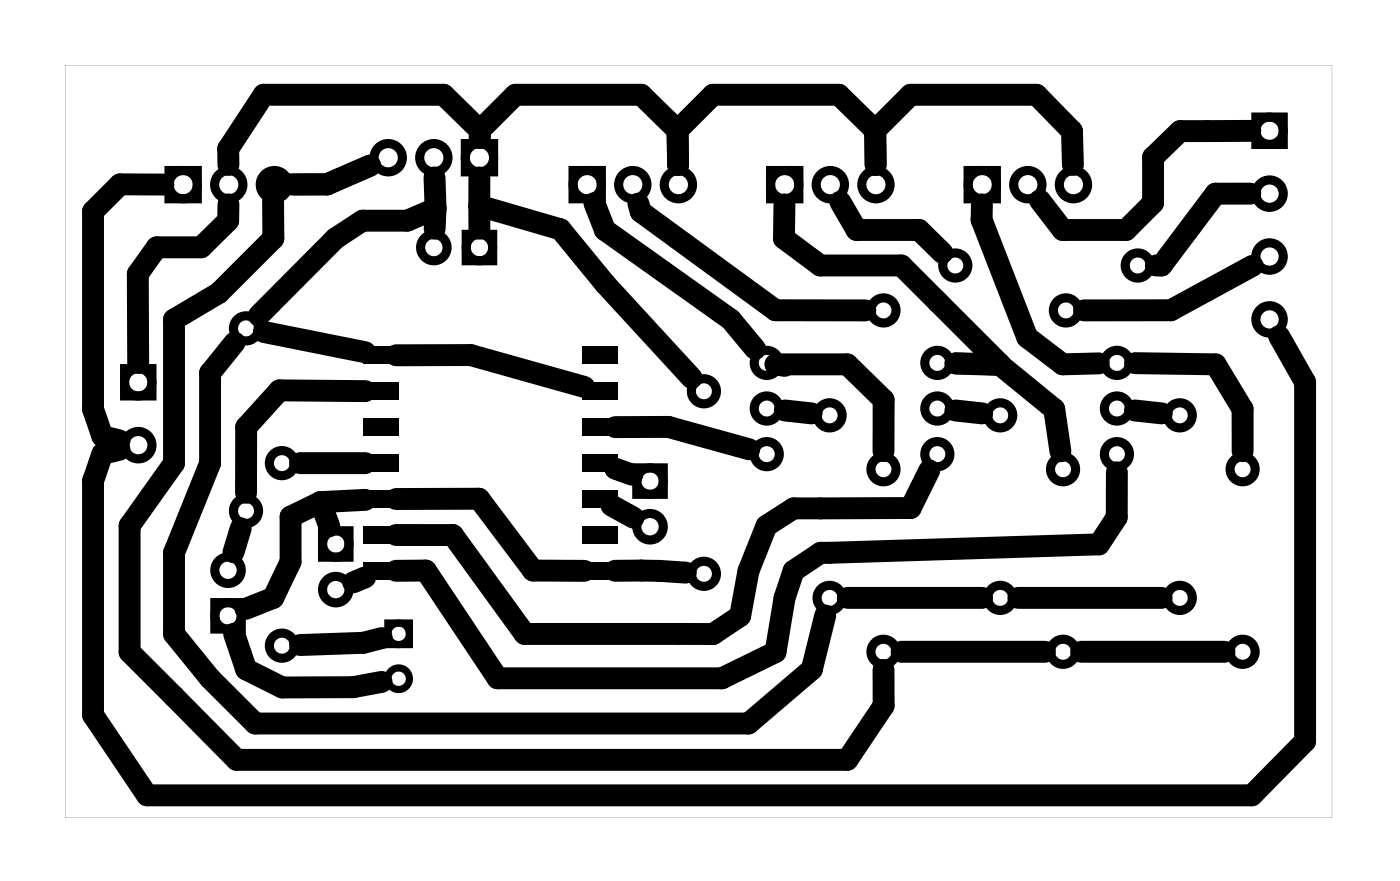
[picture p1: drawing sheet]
<svg xmlns="http://www.w3.org/2000/svg" width="78mm" height="49mm" viewBox="0 0 78 49" stroke-linecap="round" stroke-linejoin="round" font-family="sans-serif">
<g fill="#000">
<path d="M20.2 31.3h2v1h-2zM20.2 29.3h2v1h-2zM20.2 27.3h2v1h-2zM20.2 25.3h2v1h-2zM20.2 23.3h2v1h-2zM20.2 21.3h2v1h-2zM20.2 19.3h2v1h-2zM32.4 31.3h2v1h-2zM32.4 29.3h2v1h-2zM32.4 27.3h2v1h-2zM32.4 25.3h2v1h-2zM32.4 23.3h2v1h-2z"/>
<path d="M32.4 21.3h2v1h-2zM32.4 19.3h2v1h-2z"/>
<path d="M3.6 3.6h70.6v41.9h-70.6zM3.6 3.6v41.9h70.6v-41.9z"/>
</g>
<g fill="none" stroke="#000" stroke-width=".51">
<path d="M9.4 9.5h1.6v1.6h-1.6zM25.9 8h1.6v1.6h-1.6zM26 13h1.4v1.5h-1.4zM31.9 9.5h1.6v1.6h-1.6zM42.9 9.5h1.6v1.6h-1.6zM53.9 9.5h1.6v1.6h-1.6zM69.9 6.5h1.6v1.5h-1.6zM6.9 20.5h1.6v1.5h-1.6zM12 33.5h1.4v1.5h-1.4zM18 29.5h1.4v1.5h-1.4zM35.5 26h1.4v1.5h-1.4z"/>
<circle cx="10.2" cy="10.3" r=".79"/>
<circle cx="12.7" cy="10.3" r=".79"/>
<circle cx="13.7" cy="18.3" r=".7"/>
<circle cx="15.3" cy="10.3" r=".79"/>
<circle cx="21.6" cy="8.8" r=".79"/>
<circle cx="24.2" cy="13.8" r=".74"/>
<circle cx="24.2" cy="8.8" r=".79"/>
<circle cx="26.7" cy="13.8" r=".74"/>
<circle cx="26.7" cy="8.8" r=".79"/>
<circle cx="32.7" cy="10.3" r=".79"/>
<circle cx="35.2" cy="10.3" r=".79"/>
<circle cx="37.8" cy="10.3" r=".79"/>
<circle cx="43.7" cy="10.3" r=".79"/>
<circle cx="46.2" cy="10.3" r=".79"/>
<circle cx="48.8" cy="10.3" r=".79"/>
<circle cx="49.2" cy="17.3" r=".7"/>
<circle cx="53.2" cy="14.8" r=".7"/>
<circle cx="54.7" cy="10.3" r=".79"/>
<circle cx="57.2" cy="10.3" r=".79"/>
<circle cx="59.4" cy="17.3" r=".7"/>
<circle cx="59.8" cy="10.3" r=".79"/>
<circle cx="63.4" cy="14.8" r=".7"/>
<circle cx="70.7" cy="10.8" r=".76"/>
<circle cx="70.7" cy="17.8" r=".76"/>
<circle cx="70.7" cy="7.3" r=".76"/>
<circle cx="70.7" cy="14.3" r=".76"/>
<circle cx="7.7" cy="24.8" r=".76"/>
<circle cx="7.7" cy="21.3" r=".76"/>
<circle cx="12.7" cy="34.3" r=".74"/>
<circle cx="12.7" cy="31.7" r=".74"/>
<circle cx="13.7" cy="28.4" r=".7"/>
<circle cx="15.7" cy="25.8" r=".7"/>
<circle cx="15.7" cy="35.9" r=".7"/>
<circle cx="18.7" cy="32.8" r=".74"/>
<circle cx="18.7" cy="30.3" r=".74"/>
<circle cx="36.2" cy="29.3" r=".74"/>
<circle cx="36.2" cy="26.8" r=".74"/>
<circle cx="39.2" cy="21.8" r=".7"/>
<circle cx="39.2" cy="31.9" r=".7"/>
<circle cx="42.7" cy="20.2" r=".7"/>
<circle cx="42.7" cy="22.7" r=".7"/>
<circle cx="42.7" cy="25.3" r=".7"/>
<circle cx="46.2" cy="23.1" r=".7"/>
<circle cx="46.2" cy="33.3" r=".7"/>
<circle cx="49.2" cy="26.1" r=".7"/>
<circle cx="49.2" cy="36.3" r=".7"/>
<circle cx="52.2" cy="20.2" r=".7"/>
<circle cx="52.2" cy="22.7" r=".7"/>
<circle cx="52.2" cy="25.3" r=".7"/>
<circle cx="55.7" cy="23.1" r=".7"/>
<circle cx="55.7" cy="33.3" r=".7"/>
<circle cx="59.2" cy="26.1" r=".7"/>
<circle cx="59.2" cy="36.3" r=".7"/>
<circle cx="62.2" cy="20.2" r=".7"/>
<circle cx="62.2" cy="22.7" r=".7"/>
<circle cx="62.2" cy="25.3" r=".7"/>
<circle cx="65.7" cy="23.1" r=".7"/>
<circle cx="65.7" cy="33.3" r=".7"/>
<circle cx="69.2" cy="26.1" r=".7"/>
<circle cx="69.2" cy="36.3" r=".7"/>
</g>
<g fill="none" stroke="#000" stroke-width=".4">
<path d="M21.6 34.7h1.2v1.2h-1.2z"/>
<circle cx="22.2" cy="37.8" r=".6"/>
<circle cx="22.2" cy="35.3" r=".6"/>
</g>
<g fill="none" stroke="#000" stroke-width="1.2">
<path d="M9.1 10.3h-2.4l-1.5 1.5v11l.5 1.5 1 .2M12.7 11.4v.9l-1.5 1.5h-2.5l-1 1.4v5M13.1 19.1l-1.4 1.7v5l-2 5v4.5l2 2.5 2.5 2.5h27.5l3.5-3 .8-3M14.7 18.5l5.6 1.1M18.2 10.3h-1.8M18.2 10.3h-3v3l-3 3-2.5 1.5v8l-2.5 3.5v7l6 6h34l2-3v-2M20.6 9.2l-2.4 1.1M22.1 19.8h4.1l6.3 1.7M24.2 9.9l.1 1.7M24.3 11.6l-.1 1.1M24.3 11.6l-1.6 .7h-2.5l-1.5 1-4.3 4.3M26.7 11.5v1.2"/>
<path d="M26.7 11.5l4.5 1.3 2.5 3 4.8 5.2M26.7 9.9v1.6M26.7 7.3l-2-2h-10l-2 3v.9M26.7 7.3l2-2h7l2 2M26.7 7.3v.4M33.1 11.3l.6 1.5 7 5 1.4 1.6M35.5 11.3l.2 .5 7.5 5.5h5M37.7 7.3l2-2h7l2 2M37.7 7.3l.1 1.9M43.7 11.4v1.9l2 1.5h4.5l5.5 5.5-2.5-.1 2.5 .1 3 2.5 .4 2.3M46.8 11.2l.9 1.6h3.5l1.3 1.3M48.7 7.3l2-2h7l2 2v1.9"/>
<path d="M48.7 7.3l.1 1.9M54.7 11.4v.8l2.5 6.6 2 1.5 2-.1M69.6 10.8h-1.9l-3 4h-.3M69.6 7.3h-3.9l-1.5 1.5v2.5l-1.5 1.5h-3.5l-1.3-1.7M69.8 14.8l-4.6 2.5h-4.8M71.2 18.7l1.5 2.6v20l-3 3h-61.5l-3-4.5v-13l.5-1.5 1-.3M13 35.3l.7 2 2 1 4-.1 1.6-.2M13.4 29.4l-.4 1.3M16.7 25.8h3.6M17.8 27.9l.5 1.4M17.8 27.9l-1.6 .9v2.5l-1 2-1.5 .6M20.3 32.1l-.6 .3"/>
<path d="M20.3 27.8l-2.5 .1M20.3 21.8l-4.7-.1-1.9 2.1v3.6M21.3 35.5l-1.1 .3-3.5 .1M22.1 27.8h4.6l3 4h2.8M34.1 28.1l1.2 .7M34.3 31.8l3.9 .1M34.3 26.1l.9 .3M34.3 23.8h2.9l4.5 1.2M43.7 20.4l-.5-.1h4l2 2v2.8M43.7 22.8l1.5 .2M47.2 33.3h7.5M50.2 36.3h8"/>
<path d="M51.8 26.2l-1.1 2.1h-6.5l-1.5 1-1 2.5-.5 2.5-1.5 1h-10.5l-4-5.5h-3.1M53.2 22.8l1.5 .2M56.7 33.3h8M60.2 36.3h8M62.2 26.3v2.5l-1 1.5-15.5 .5-1.5 1-.5 1.5-.5 3-3 1.5h-12.5l-4-6h-1.6M63.2 22.8l1.5 .2M63.2 20.2l4.5 .1 1.5 2.5v2.3"/>
</g>
</svg>
